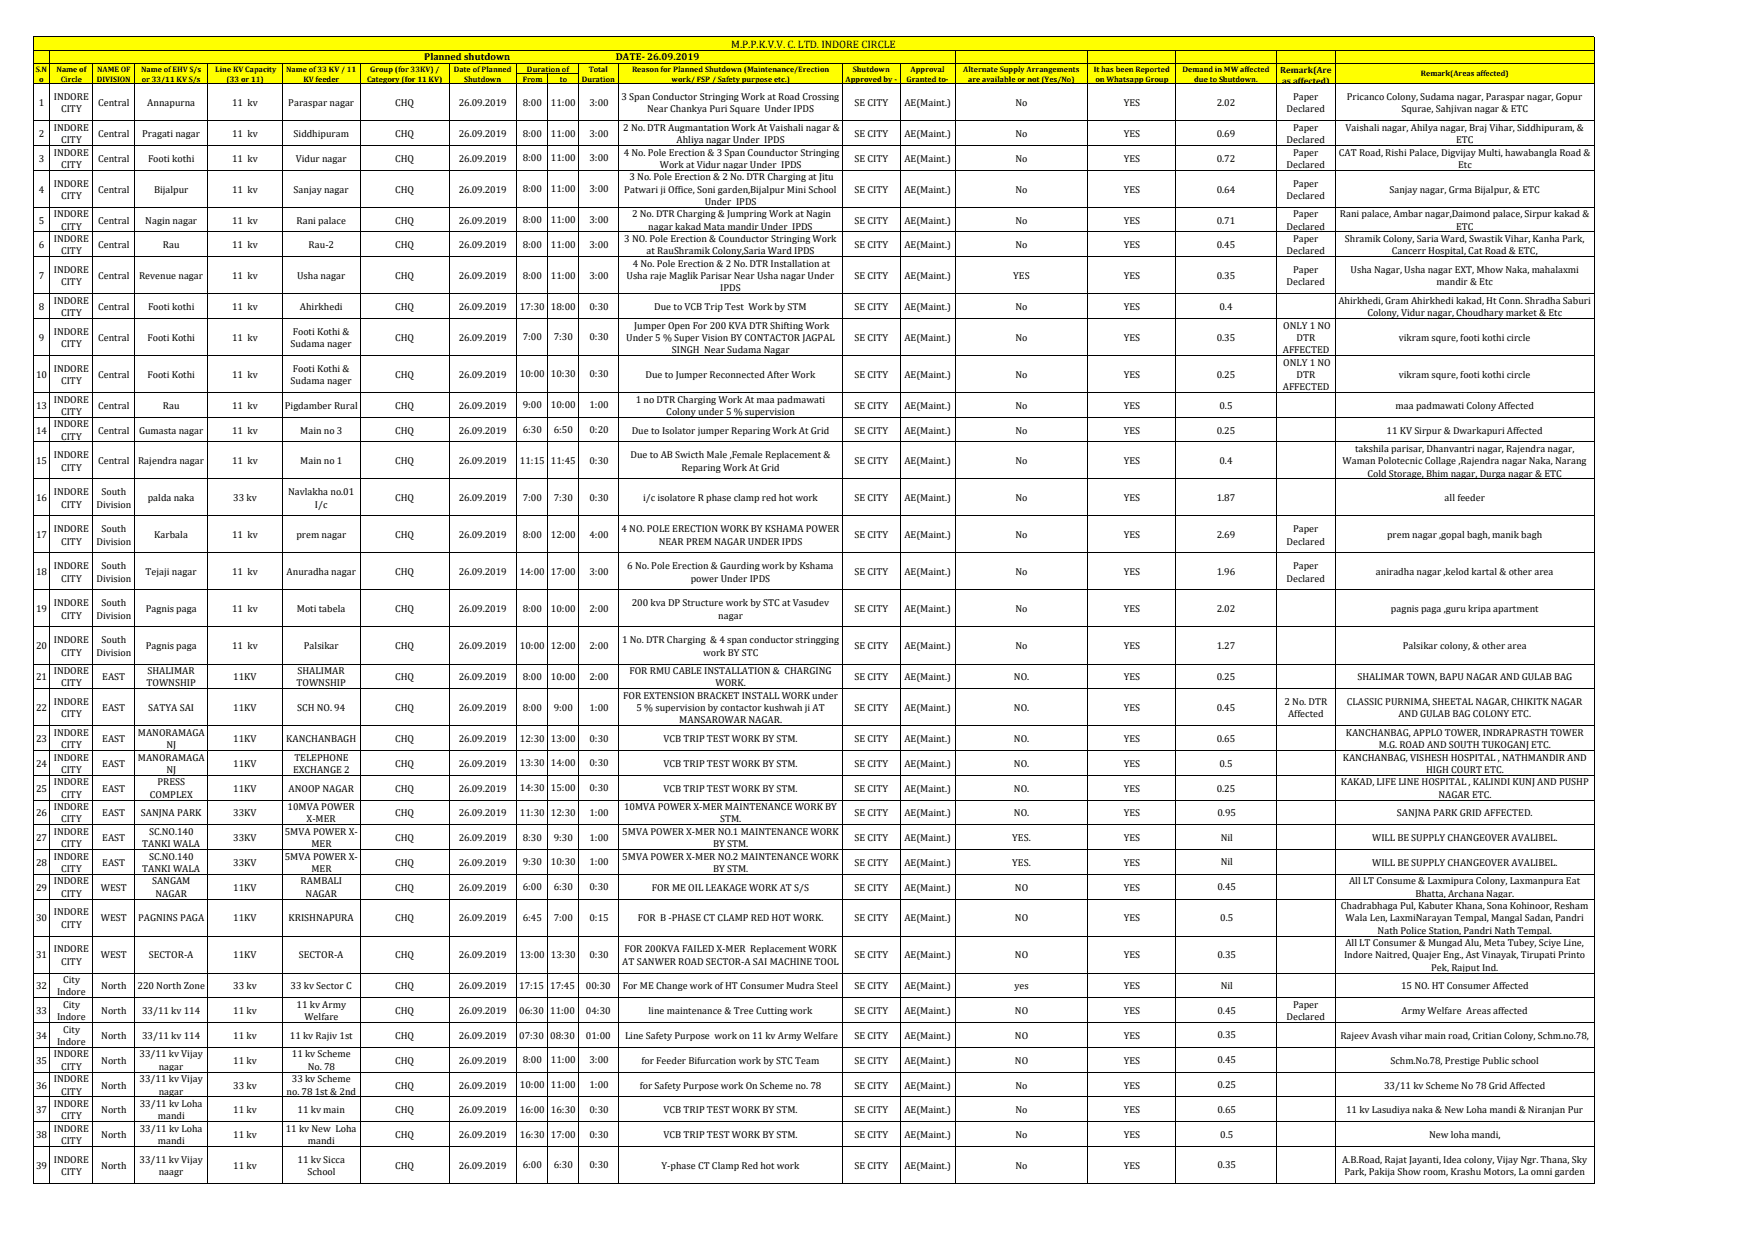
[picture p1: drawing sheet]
<svg xmlns="http://www.w3.org/2000/svg" width="297mm" height="210mm" viewBox="0 0 297 210" stroke-linecap="round" stroke-linejoin="round" font-family="sans-serif">
<defs><g id="words">
<text font-size="1.8" x="123.8" y="8">M.P.P.K.V.V. C. LTD. INDORE CIRCLE</text>
<g font-size="1.7">
<text x="71.8" y="10.2">Planned shutdown</text>
<text x="104.3" y="10.2">DATE- 26.09.2019</text>
<text x="6.6" y="17.9">1</text>
<text x="9.1" y="16.9">INDORE</text>
<text x="16.6" y="17.9">Central</text>
<text x="24.9" y="17.9">Annapurna</text>
<text x="39.3" y="17.9">11 kv</text>
<text x="48.8" y="17.9">Paraspar nagar</text>
<text x="66.9" y="17.9">CHQ</text>
<text x="77.6" y="17.9">26.09.2019</text>
<text x="88.5" y="17.9">8:00</text>
<text x="93.3" y="17.9">11:00</text>
<text x="99.8" y="17.9">3:00</text>
<text x="105.2" y="16.9">3 Span Conductor Stringing Work at Road Crossing</text>
<text x="144.7" y="17.9">SE CITY</text>
<text x="153.1" y="17.9">AE(Maint.)</text>
<text x="171.9" y="17.9">No</text>
<text x="190.2" y="17.9">YES</text>
<text x="206" y="17.9">2.02</text>
<text x="218.9" y="16.9">Paper</text>
<text x="228" y="16.9">Pricanco Colony, Sudama nagar, Paraspar nagar, Gopur</text>
<text x="6.6" y="23.2">2</text>
<text x="9.1" y="22.1">INDORE</text>
<text x="10.3" y="19">CITY</text>
<text x="16.6" y="23.2">Central</text>
<text x="24" y="23.2">Pragati nagar</text>
<text x="39.3" y="23.2">11 kv</text>
<text x="49.7" y="23.2">Siddhipuram</text>
<text x="66.9" y="23.2">CHQ</text>
<text x="77.6" y="23.2">26.09.2019</text>
<text x="88.5" y="23.1">8:00</text>
<text x="93.3" y="23.1">11:00</text>
<text x="99.8" y="23.1">3:00</text>
<text x="105.5" y="22.1">2 No. DTR Augmantation Work At Vaishali nagar &amp;</text>
<text x="109.5" y="19">Near Chankya Puri Square Under IPDS</text>
<text x="144.7" y="23.2">SE CITY</text>
<text x="153.1" y="23.2">AE(Maint.)</text>
<text x="171.9" y="23.2">No</text>
<text x="190.2" y="23.2">YES</text>
<text x="206" y="23.2">0.69</text>
<text x="217.8" y="19">Declared</text>
<text x="218.9" y="22.1">Paper</text>
<text x="227.8" y="22.1">Vaishali nagar, Ahilya nagar, Braj Vihar, Siddhipuram, &amp;</text>
<text x="237.2" y="19">Squrae, Sahjivan nagar &amp; ETC</text>
<text x="6.6" y="27.4">3</text>
<text x="9.1" y="26.3">INDORE</text>
<text x="10.3" y="24.2">CITY</text>
<text x="10.3" y="28.4">CITY</text>
<text x="16.6" y="27.4">Central</text>
<text x="25.1" y="27.4">Footi kothi</text>
<text x="39.3" y="27.4">11 kv</text>
<text x="50.1" y="27.4">Vidur nagar</text>
<text x="66.9" y="27.4">CHQ</text>
<text x="77.6" y="27.4">26.09.2019</text>
<text x="88.5" y="27.3">8:00</text>
<text x="93.3" y="27.3">11:00</text>
<text x="99.8" y="27.3">3:00</text>
<text x="105.6" y="26.3">4 No. Pole Erection &amp; 3 Span Counductor Stringing</text>
<text x="111.7" y="28.4">Work at Vidur nagar Under IPDS</text>
<text x="114.5" y="24.2">Ahliya nagar Under IPDS</text>
<text x="144.7" y="27.4">SE CITY</text>
<text x="153.1" y="27.4">AE(Maint.)</text>
<text x="171.9" y="27.4">No</text>
<text x="190.2" y="27.4">YES</text>
<text x="206" y="27.4">0.72</text>
<text x="217.8" y="24.2">Declared</text>
<text x="217.8" y="28.4">Declared</text>
<text x="218.9" y="26.3">Paper</text>
<text x="226.6" y="26.3">CAT Road, Rishi Palace, Digvijay Multi, hawabangla Road &amp;</text>
<text x="246.5" y="24.2">ETC</text>
<text x="246.8" y="28.4">Etc</text>
<text x="6.6" y="32.6">4</text>
<text x="9.1" y="31.6">INDORE</text>
<text x="10.3" y="33.7">CITY</text>
<text x="16.6" y="32.6">Central</text>
<text x="26.1" y="32.6">Bijalpur</text>
<text x="39.3" y="32.6">11 kv</text>
<text x="49.7" y="32.6">Sanjay nagar</text>
<text x="66.9" y="32.6">CHQ</text>
<text x="77.6" y="32.6">26.09.2019</text>
<text x="88.5" y="32.5">8:00</text>
<text x="93.3" y="32.5">11:00</text>
<text x="99.8" y="32.5">3:00</text>
<text x="105.7" y="32.6">Patwari ji Office, Soni garden,Bijalpur Mini School</text>
<text x="106.6" y="30.5">3 No. Pole Erection &amp; 2 No. DTR Charging at Jitu</text>
<text x="119.3" y="34.7">Under IPDS</text>
<text x="144.7" y="32.6">SE CITY</text>
<text x="153.1" y="32.6">AE(Maint.)</text>
<text x="171.9" y="32.6">No</text>
<text x="190.2" y="32.6">YES</text>
<text x="206" y="32.6">0.64</text>
<text x="217.8" y="33.7">Declared</text>
<text x="218.9" y="31.6">Paper</text>
<text x="235.2" y="32.6">Sanjay nagar, Grma Bijalpur, &amp; ETC</text>
<text x="6.6" y="37.8">5</text>
<text x="9.1" y="36.8">INDORE</text>
<text x="9.1" y="41">INDORE</text>
<text x="10.3" y="38.9">CITY</text>
<text x="16.6" y="37.8">Central</text>
<text x="24.6" y="37.8">Nagin nagar</text>
<text x="39.3" y="37.8">11 kv</text>
<text x="50.2" y="37.8">Rani palace</text>
<text x="66.9" y="37.8">CHQ</text>
<text x="77.6" y="37.8">26.09.2019</text>
<text x="88.5" y="37.8">8:00</text>
<text x="88.5" y="42">8:00</text>
<text x="93.3" y="37.8">11:00</text>
<text x="93.3" y="42">11:00</text>
<text x="99.8" y="37.8">3:00</text>
<text x="99.8" y="42">3:00</text>
<text x="105.7" y="41">3 NO. Pole Erection &amp; Counductor Stringing Work</text>
<text x="107" y="36.8">2 No. DTR Charging &amp; Jumpring Work at Nagin</text>
<text x="109.7" y="38.9">nagar kakad Mata mandir Under IPDS</text>
<text x="144.7" y="37.8">SE CITY</text>
<text x="153.1" y="37.8">AE(Maint.)</text>
<text x="171.9" y="37.8">No</text>
<text x="190.2" y="37.8">YES</text>
<text x="206" y="37.8">0.71</text>
<text x="217.8" y="38.9">Declared</text>
<text x="218.9" y="36.8">Paper</text>
<text x="218.9" y="41">Paper</text>
<text x="226.8" y="36.8">Rani palace, Ambar nagar,Daimond palace, Sirpur kakad &amp;</text>
<text x="227.7" y="41">Shramik Colony, Saria Ward, Swastik Vihar, Kanha Park,</text>
<text x="246.5" y="38.9">ETC</text>
<text x="6.6" y="42">6</text>
<text x="6.6" y="47.3">7</text>
<text x="9.1" y="46.2">INDORE</text>
<text x="10.3" y="43.1">CITY</text>
<text x="16.6" y="42">Central</text>
<text x="16.6" y="47.3">Central</text>
<text x="23.5" y="47.3">Revenue nagar</text>
<text x="27.6" y="42">Rau</text>
<text x="39.3" y="42">11 kv</text>
<text x="39.3" y="47.3">11 kv</text>
<text x="50.3" y="47.3">Usha nagar</text>
<text x="52.2" y="42">Rau-2</text>
<text x="66.9" y="42">CHQ</text>
<text x="66.9" y="47.3">CHQ</text>
<text x="77.6" y="42">26.09.2019</text>
<text x="77.6" y="47.3">26.09.2019</text>
<text x="88.5" y="47.2">8:00</text>
<text x="93.3" y="47.2">11:00</text>
<text x="99.8" y="47.2">3:00</text>
<text x="106.1" y="47.3">Usha raje Maglik Parisar Near Usha nagar Under</text>
<text x="107.1" y="45.2">4 No. Pole Erection &amp; 2 No. DTR Installation at</text>
<text x="109.4" y="43.1">at RauShramik Colony,Saria Ward IPDS</text>
<text x="144.7" y="42">SE CITY</text>
<text x="144.7" y="47.3">SE CITY</text>
<text x="153.1" y="42">AE(Maint.)</text>
<text x="153.1" y="47.3">AE(Maint.)</text>
<text x="171.5" y="47.3">YES</text>
<text x="171.9" y="42">No</text>
<text x="190.2" y="42">YES</text>
<text x="190.2" y="47.3">YES</text>
<text x="206" y="42">0.45</text>
<text x="206" y="47.3">0.35</text>
<text x="217.8" y="43.1">Declared</text>
<text x="218.9" y="46.2">Paper</text>
<text x="228.6" y="46.2">Usha Nagar, Usha nagar EXT, Mhow Naka, mahalaxmi</text>
<text x="235.6" y="43.1">Cancerr Hospital, Cat Road &amp; ETC,</text>
<text x="6.6" y="52.5">8</text>
<text x="9.1" y="51.4">INDORE</text>
<text x="10.3" y="48.3">CITY</text>
<text x="10.3" y="53.5">CITY</text>
<text x="16.6" y="52.5">Central</text>
<text x="25.1" y="52.5">Footi kothi</text>
<text x="39.3" y="52.5">11 kv</text>
<text x="50.8" y="52.5">Ahirkhedi</text>
<text x="66.9" y="52.5">CHQ</text>
<text x="77.6" y="52.5">26.09.2019</text>
<text x="88" y="52.4">17:30</text>
<text x="93.3" y="52.4">18:00</text>
<text x="99.8" y="52.4">0:30</text>
<text x="110.8" y="52.5">Due to VCB Trip Test Work by STM</text>
<text x="121.9" y="49.3">IPDS</text>
<text x="144.7" y="52.5">SE CITY</text>
<text x="153.1" y="52.5">AE(Maint.)</text>
<text x="171.9" y="52.5">No</text>
<text x="190.2" y="52.5">YES</text>
<text x="206.4" y="52.5">0.4</text>
<text x="217.8" y="48.3">Declared</text>
<text x="226.6" y="51.4">Ahirkhedi, Gram Ahirkhedi kakad, Ht Conn. Shradha Saburi</text>
<text x="231.5" y="53.5">Colony, Vidur nagar, Choudhary market &amp; Etc</text>
<text x="243.2" y="48.3">mandir &amp; Etc</text>
<text x="6.6" y="57.7">9</text>
<text x="9.1" y="56.7">INDORE</text>
<text x="10.3" y="58.8">CITY</text>
<text x="16.6" y="57.7">Central</text>
<text x="25" y="57.7">Footi Kothi</text>
<text x="39.3" y="57.7">11 kv</text>
<text x="49.2" y="58.8">Sudama nager</text>
<text x="49.6" y="56.7">Footi Kothi &amp;</text>
<text x="66.9" y="57.7">CHQ</text>
<text x="77.6" y="57.7">26.09.2019</text>
<text x="88.5" y="57.6">7:00</text>
<text x="93.7" y="57.6">7:30</text>
<text x="99.8" y="57.6">0:30</text>
<text x="106" y="57.7">Under 5 % Super Vision BY CONTACTOR JAGPAL</text>
<text x="107.4" y="55.6">Jumper Open For 200 KVA DTR Shifting Work</text>
<text x="113.7" y="59.8">SINGH Near Sudama Nagar</text>
<text x="144.7" y="57.7">SE CITY</text>
<text x="153.1" y="57.7">AE(Maint.)</text>
<text x="171.9" y="57.7">No</text>
<text x="190.2" y="57.7">YES</text>
<text x="206" y="57.7">0.35</text>
<text x="217.2" y="59.8">AFFECTED</text>
<text x="217.2" y="55.6">ONLY 1 NO</text>
<text x="219.5" y="57.7">DTR</text>
<text x="236.8" y="57.7">vikram squre, footi kothi circle</text>
<text x="6.1" y="64">10</text>
<text x="9.1" y="63">INDORE</text>
<text x="10.3" y="65">CITY</text>
<text x="16.6" y="64">Central</text>
<text x="25" y="64">Footi Kothi</text>
<text x="39.3" y="64">11 kv</text>
<text x="49.2" y="65">Sudama nager</text>
<text x="49.6" y="63">Footi Kothi &amp;</text>
<text x="66.9" y="64">CHQ</text>
<text x="77.6" y="64">26.09.2019</text>
<text x="88" y="63.9">10:00</text>
<text x="93.3" y="63.9">10:30</text>
<text x="99.8" y="63.9">0:30</text>
<text x="109.3" y="64">Due to Jumper Reconnected After Work</text>
<text x="144.7" y="64">SE CITY</text>
<text x="153.1" y="64">AE(Maint.)</text>
<text x="171.9" y="64">No</text>
<text x="190.2" y="64">YES</text>
<text x="206" y="64">0.25</text>
<text x="217.2" y="61.9">ONLY 1 NO</text>
<text x="219.5" y="64">DTR</text>
<text x="236.8" y="64">vikram squre, footi kothi circle</text>
<text x="6.1" y="69.2">13</text>
<text x="9.1" y="68.2">INDORE</text>
<text x="10.3" y="70.2">CITY</text>
<text x="16.6" y="69.2">Central</text>
<text x="27.6" y="69.2">Rau</text>
<text x="39.3" y="69.2">11 kv</text>
<text x="48.2" y="69.2">Pigdamber Rural</text>
<text x="66.9" y="69.2">CHQ</text>
<text x="77.6" y="69.2">26.09.2019</text>
<text x="88.5" y="69.1">9:00</text>
<text x="93.3" y="69.1">10:00</text>
<text x="99.8" y="69.1">1:00</text>
<text x="107.6" y="68.2">1 no DTR Charging Work At maa padmawati</text>
<text x="112.8" y="70.2">Colony under 5 % supervision</text>
<text x="144.7" y="69.2">SE CITY</text>
<text x="153.1" y="69.2">AE(Maint.)</text>
<text x="171.9" y="69.2">No</text>
<text x="190.2" y="69.2">YES</text>
<text x="206.4" y="69.2">0.5</text>
<text x="217.2" y="66">AFFECTED</text>
<text x="236.3" y="69.2">maa padmawati Colony Affected</text>
<text x="6.1" y="73.4">14</text>
<text x="9.1" y="72.4">INDORE</text>
<text x="9.1" y="77.6">INDORE</text>
<text x="10.3" y="74.4">CITY</text>
<text x="16.6" y="73.4">Central</text>
<text x="23.5" y="73.4">Gumasta nagar</text>
<text x="39.3" y="73.4">11 kv</text>
<text x="50.8" y="73.4">Main no 3</text>
<text x="66.9" y="73.4">CHQ</text>
<text x="77.6" y="73.4">26.09.2019</text>
<text x="88.5" y="73.3">6:30</text>
<text x="93.7" y="73.3">6:50</text>
<text x="99.8" y="73.3">0:20</text>
<text x="106.7" y="77.6">Due to AB Swicth Male ,Female Replacement &amp;</text>
<text x="107" y="73.4">Due to Isolator jumper Reparing Work At Grid</text>
<text x="144.7" y="73.4">SE CITY</text>
<text x="153.1" y="73.4">AE(Maint.)</text>
<text x="171.9" y="73.4">No</text>
<text x="190.2" y="73.4">YES</text>
<text x="206" y="73.4">0.25</text>
<text x="229.4" y="76.6">takshila parisar, Dhanvantri nagar, Rajendra nagar,</text>
<text x="234.7" y="73.4">11 KV Sirpur &amp; Dwarkapuri Affected</text>
<text x="6.1" y="78.6">15</text>
<text x="9.1" y="83.9">INDORE</text>
<text x="10.3" y="79.7">CITY</text>
<text x="16.6" y="78.6">Central</text>
<text x="17.2" y="83.9">South</text>
<text x="23.4" y="78.6">Rajendra nagar</text>
<text x="39.3" y="78.6">11 kv</text>
<text x="48.8" y="83.9">Navlakha no.01</text>
<text x="50.8" y="78.6">Main no 1</text>
<text x="66.9" y="78.6">CHQ</text>
<text x="77.6" y="78.6">26.09.2019</text>
<text x="88" y="78.5">11:15</text>
<text x="93.3" y="78.5">11:45</text>
<text x="99.8" y="78.5">0:30</text>
<text x="115.4" y="79.7">Reparing Work At Grid</text>
<text x="144.7" y="78.6">SE CITY</text>
<text x="153.1" y="78.6">AE(Maint.)</text>
<text x="171.9" y="78.6">No</text>
<text x="190.2" y="78.6">YES</text>
<text x="206.4" y="78.6">0.4</text>
<text x="227.3" y="78.6">Waman Polotecnic Collage ,Rajendra nagar Naka, Narang</text>
<text x="231.5" y="80.7">Cold Storage, Bhim nagar, Durga nagar &amp; ETC</text>
<text x="6.1" y="84.9">16</text>
<text x="10.3" y="86">CITY</text>
<text x="16.3" y="86">Division</text>
<text x="25" y="84.9">palda naka</text>
<text x="39.5" y="84.9">33 kv</text>
<text x="53.3" y="86">I/c</text>
<text x="66.9" y="84.9">CHQ</text>
<text x="77.6" y="84.9">26.09.2019</text>
<text x="88.5" y="84.8">7:00</text>
<text x="93.7" y="84.8">7:30</text>
<text x="99.8" y="84.8">0:30</text>
<text x="108.9" y="84.9">i/c isolatore R phase clamp red hot work</text>
<text x="144.7" y="84.9">SE CITY</text>
<text x="153.1" y="84.9">AE(Maint.)</text>
<text x="171.9" y="84.9">No</text>
<text x="190.2" y="84.9">YES</text>
<text x="206" y="84.9">1.87</text>
<text x="244.6" y="84.9">all feeder</text>
<text x="6.1" y="91.2">17</text>
<text x="9.1" y="90.1">INDORE</text>
<text x="10.3" y="92.2">CITY</text>
<text x="16.3" y="92.2">Division</text>
<text x="17.2" y="90.1">South</text>
<text x="26.1" y="91.2">Karbala</text>
<text x="39.3" y="91.2">11 kv</text>
<text x="50.2" y="91.2">prem nagar</text>
<text x="66.9" y="91.2">CHQ</text>
<text x="77.6" y="91.2">26.09.2019</text>
<text x="88.5" y="91.1">8:00</text>
<text x="93.3" y="91.1">12:00</text>
<text x="99.8" y="91.1">4:00</text>
<text x="105.2" y="90.1">4 NO. POLE ERECTION WORK BY KSHAMA POWER</text>
<text x="111.5" y="92.2">NEAR PREM NAGAR UNDER IPDS</text>
<text x="144.7" y="91.2">SE CITY</text>
<text x="153.1" y="91.2">AE(Maint.)</text>
<text x="171.9" y="91.2">No</text>
<text x="190.2" y="91.2">YES</text>
<text x="206" y="91.2">2.69</text>
<text x="217.8" y="92.2">Declared</text>
<text x="218.9" y="90.1">Paper</text>
<text x="234.8" y="91.2">prem nagar ,gopal bagh, manik bagh</text>
<text x="6.1" y="97.4">18</text>
<text x="9.1" y="96.4">INDORE</text>
<text x="10.3" y="98.5">CITY</text>
<text x="16.3" y="98.5">Division</text>
<text x="17.2" y="96.4">South</text>
<text x="24.6" y="97.4">Tejaji nagar</text>
<text x="39.3" y="97.4">11 kv</text>
<text x="48.5" y="97.4">Anuradha nagar</text>
<text x="66.9" y="97.4">CHQ</text>
<text x="77.6" y="97.4">26.09.2019</text>
<text x="88" y="97.3">14:00</text>
<text x="93.3" y="97.3">17:00</text>
<text x="99.8" y="97.3">3:00</text>
<text x="106.2" y="96.4">6 No. Pole Erection &amp; Gaurding work by Kshama</text>
<text x="116.9" y="98.5">power Under IPDS</text>
<text x="144.7" y="97.4">SE CITY</text>
<text x="153.1" y="97.4">AE(Maint.)</text>
<text x="171.9" y="97.4">No</text>
<text x="190.2" y="97.4">YES</text>
<text x="206" y="97.4">1.96</text>
<text x="217.8" y="98.5">Declared</text>
<text x="218.9" y="96.4">Paper</text>
<text x="232.9" y="97.4">aniradha nagar ,kelod kartal &amp; other area</text>
<text x="6.1" y="103.7">19</text>
<text x="9.1" y="102.7">INDORE</text>
<text x="10.3" y="104.8">CITY</text>
<text x="16.3" y="104.8">Division</text>
<text x="17.2" y="102.7">South</text>
<text x="24.7" y="103.7">Pagnis paga</text>
<text x="39.3" y="103.7">11 kv</text>
<text x="50.2" y="103.7">Moti tabela</text>
<text x="66.9" y="103.7">CHQ</text>
<text x="77.6" y="103.7">26.09.2019</text>
<text x="88.5" y="103.6">8:00</text>
<text x="93.3" y="103.6">10:00</text>
<text x="99.8" y="103.6">2:00</text>
<text x="107" y="102.7">200 kva DP Structure work by STC at Vasudev</text>
<text x="121.6" y="104.8">nagar</text>
<text x="144.7" y="103.7">SE CITY</text>
<text x="153.1" y="103.7">AE(Maint.)</text>
<text x="171.9" y="103.7">No</text>
<text x="190.2" y="103.7">YES</text>
<text x="206" y="103.7">2.02</text>
<text x="235.5" y="103.7">pagnis paga ,guru kripa apartment</text>
<text x="6.1" y="110">20</text>
<text x="9.1" y="108.9">INDORE</text>
<text x="10.3" y="111">CITY</text>
<text x="16.3" y="111">Division</text>
<text x="17.2" y="108.9">South</text>
<text x="24.7" y="110">Pagnis paga</text>
<text x="39.3" y="110">11 kv</text>
<text x="51.4" y="110">Palsikar</text>
<text x="66.9" y="110">CHQ</text>
<text x="77.6" y="110">26.09.2019</text>
<text x="88" y="109.9">10:00</text>
<text x="93.3" y="109.9">12:00</text>
<text x="99.8" y="109.9">2:00</text>
<text x="105.3" y="108.9">1 No. DTR Charging &amp; 4 span conductor stringging</text>
<text x="119" y="111">work BY STC</text>
<text x="144.7" y="110">SE CITY</text>
<text x="153.1" y="110">AE(Maint.)</text>
<text x="171.9" y="110">No</text>
<text x="190.2" y="110">YES</text>
<text x="206" y="110">1.27</text>
<text x="237.5" y="110">Palsikar colony, &amp; other area</text>
<text x="6.1" y="115.2">21</text>
<text x="9.1" y="114.2">INDORE</text>
<text x="9.1" y="119.4">INDORE</text>
<text x="10.3" y="116.2">CITY</text>
<text x="17.3" y="115.2">EAST</text>
<text x="24.8" y="116.2">TOWNSHIP</text>
<text x="25" y="114.2">SHALIMAR</text>
<text x="39.5" y="115.2">11KV</text>
<text x="50.2" y="116.2">TOWNSHIP</text>
<text x="50.4" y="114.2">SHALIMAR</text>
<text x="66.9" y="115.2">CHQ</text>
<text x="77.6" y="115.2">26.09.2019</text>
<text x="88.5" y="115.1">8:00</text>
<text x="93.3" y="115.1">10:00</text>
<text x="99.8" y="115.1">2:00</text>
<text x="105.5" y="118.3">FOR EXTENSION BRACKET INSTALL WORK under</text>
<text x="106.6" y="114.2">FOR RMU CABLE INSTALLATION &amp; CHARGING</text>
<text x="121.1" y="116.2">WORK.</text>
<text x="144.7" y="115.2">SE CITY</text>
<text x="153.1" y="115.2">AE(Maint.)</text>
<text x="171.6" y="115.2">NO.</text>
<text x="190.2" y="115.2">YES</text>
<text x="206" y="115.2">0.25</text>
<text x="217.5" y="119.4">2 No. DTR</text>
<text x="228" y="119.4">CLASSIC PURNIMA, SHEETAL NAGAR, CHIKITK NAGAR</text>
<text x="229.8" y="115.2">SHALIMAR TOWN, BAPU NAGAR AND GULAB BAG</text>
<text x="6.1" y="120.4">22</text>
<text x="6.1" y="125.7">23</text>
<text x="9.1" y="124.6">INDORE</text>
<text x="10.3" y="121.5">CITY</text>
<text x="17.3" y="120.4">EAST</text>
<text x="17.3" y="125.7">EAST</text>
<text x="23.3" y="124.6">MANORAMAGA</text>
<text x="25.1" y="120.4">SATYA SAI</text>
<text x="39.5" y="120.4">11KV</text>
<text x="39.5" y="125.7">11KV</text>
<text x="48.5" y="125.7">KANCHANBAGH</text>
<text x="50.3" y="120.4">SCH NO. 94</text>
<text x="66.9" y="120.4">CHQ</text>
<text x="66.9" y="125.7">CHQ</text>
<text x="77.6" y="120.4">26.09.2019</text>
<text x="77.6" y="125.7">26.09.2019</text>
<text x="88" y="125.6">12:30</text>
<text x="88.5" y="120.3">8:00</text>
<text x="93.3" y="125.6">13:00</text>
<text x="93.7" y="120.3">9:00</text>
<text x="99.8" y="120.3">1:00</text>
<text x="99.8" y="125.6">0:30</text>
<text x="107.8" y="120.4">5 % supervision by contactor kushwah ji AT</text>
<text x="112.3" y="125.7">VCB TRIP TEST WORK BY STM.</text>
<text x="115" y="122.5">MANSAROWAR NAGAR.</text>
<text x="144.7" y="120.4">SE CITY</text>
<text x="144.7" y="125.7">SE CITY</text>
<text x="153.1" y="120.4">AE(Maint.)</text>
<text x="153.1" y="125.7">AE(Maint.)</text>
<text x="171.6" y="120.4">NO.</text>
<text x="171.6" y="125.7">NO.</text>
<text x="190.2" y="120.4">YES</text>
<text x="190.2" y="125.7">YES</text>
<text x="206" y="120.4">0.45</text>
<text x="206" y="125.7">0.65</text>
<text x="218.1" y="121.5">Affected</text>
<text x="227.8" y="124.6">KANCHANBAG, APPLO TOWER, INDRAPRASTH TOWER</text>
<text x="236.7" y="121.5">AND GULAB BAG COLONY ETC.</text>
<text x="6.1" y="129.9">24</text>
<text x="9.1" y="128.8">INDORE</text>
<text x="10.3" y="126.7">CITY</text>
<text x="10.3" y="130.9">CITY</text>
<text x="17.3" y="129.9">EAST</text>
<text x="23.3" y="128.8">MANORAMAGA</text>
<text x="28.2" y="126.7">NJ</text>
<text x="28.2" y="130.9">NJ</text>
<text x="39.5" y="129.9">11KV</text>
<text x="49.6" y="130.9">EXCHANGE 2</text>
<text x="49.8" y="128.8">TELEPHONE</text>
<text x="66.9" y="129.9">CHQ</text>
<text x="77.6" y="129.9">26.09.2019</text>
<text x="88" y="129.8">13:30</text>
<text x="93.3" y="129.8">14:00</text>
<text x="99.8" y="129.8">0:30</text>
<text x="112.3" y="129.9">VCB TRIP TEST WORK BY STM.</text>
<text x="144.7" y="129.9">SE CITY</text>
<text x="153.1" y="129.9">AE(Maint.)</text>
<text x="171.6" y="129.9">NO.</text>
<text x="190.2" y="129.9">YES</text>
<text x="206.4" y="129.9">0.5</text>
<text x="227.3" y="128.8">KANCHANBAG, VISHESH HOSPITAL , NATHMANDIR AND</text>
<text x="233.4" y="126.7">M.G. ROAD AND SOUTH TUKOGANJ ETC.</text>
<text x="241.4" y="130.9">HIGH COURT ETC.</text>
<text x="6.1" y="134.1">25</text>
<text x="9.1" y="133">INDORE</text>
<text x="9.1" y="137.2">INDORE</text>
<text x="10.3" y="135.1">CITY</text>
<text x="17.3" y="134.1">EAST</text>
<text x="25.4" y="135.1">COMPLEX</text>
<text x="26.7" y="133">PRESS</text>
<text x="39.5" y="134.1">11KV</text>
<text x="48.7" y="137.2">10MVA POWER</text>
<text x="48.9" y="134.1">ANOOP NAGAR</text>
<text x="66.9" y="134.1">CHQ</text>
<text x="77.6" y="134.1">26.09.2019</text>
<text x="88" y="134">14:30</text>
<text x="93.3" y="134">15:00</text>
<text x="99.8" y="134">0:30</text>
<text x="105.6" y="137.2">10MVA POWER X-MER MAINTENANCE WORK BY</text>
<text x="112.3" y="134.1">VCB TRIP TEST WORK BY STM.</text>
<text x="144.7" y="134.1">SE CITY</text>
<text x="153.1" y="134.1">AE(Maint.)</text>
<text x="171.6" y="134.1">NO.</text>
<text x="190.2" y="134.1">YES</text>
<text x="206" y="134.1">0.25</text>
<text x="227" y="133">KAKAD, LIFE LINE HOSPITAL , KALINDI KUNJ AND PUSHP</text>
<text x="243.5" y="135.1">NAGAR ETC.</text>
<text x="6.1" y="138.2">26</text>
<text x="6.1" y="142.4">27</text>
<text x="9.1" y="141.4">INDORE</text>
<text x="10.3" y="139.3">CITY</text>
<text x="10.3" y="143.5">CITY</text>
<text x="17.3" y="138.2">EAST</text>
<text x="17.3" y="142.4">EAST</text>
<text x="23.8" y="138.2">SANJNA PARK</text>
<text x="24.1" y="143.5">TANKI WALA</text>
<text x="25.2" y="141.4">SC.NO.140</text>
<text x="39.5" y="138.2">33KV</text>
<text x="39.5" y="142.4">33KV</text>
<text x="48.2" y="141.4">5MVA POWER X-</text>
<text x="51.9" y="139.3">X-MER</text>
<text x="52.7" y="143.5">MER</text>
<text x="66.9" y="138.2">CHQ</text>
<text x="66.9" y="142.4">CHQ</text>
<text x="77.6" y="138.2">26.09.2019</text>
<text x="77.6" y="142.4">26.09.2019</text>
<text x="88" y="138.2">11:30</text>
<text x="88.5" y="142.3">8:30</text>
<text x="93.3" y="138.2">12:30</text>
<text x="93.7" y="142.3">9:30</text>
<text x="99.8" y="138.2">1:00</text>
<text x="99.8" y="142.3">1:00</text>
<text x="105.3" y="141.4">5MVA POWER X-MER NO.1 MAINTENANCE WORK</text>
<text x="120.7" y="143.5">BY STM.</text>
<text x="121.9" y="139.3">STM.</text>
<text x="144.7" y="138.2">SE CITY</text>
<text x="144.7" y="142.4">SE CITY</text>
<text x="153.1" y="138.2">AE(Maint.)</text>
<text x="153.1" y="142.4">AE(Maint.)</text>
<text x="171.3" y="142.4">YES.</text>
<text x="171.6" y="138.2">NO.</text>
<text x="190.2" y="138.2">YES</text>
<text x="190.2" y="142.4">YES</text>
<text x="206.1" y="138.2">0.95</text>
<text x="206.7" y="142.3">Nil</text>
<text x="232.3" y="142.4">WILL BE SUPPLY CHANGEOVER AVALIBEL.</text>
<text x="236.5" y="138.2">SANJNA PARK GRID AFFECTED.</text>
<text x="6.1" y="146.6">28</text>
<text x="9.1" y="145.6">INDORE</text>
<text x="9.1" y="149.8">INDORE</text>
<text x="10.3" y="147.7">CITY</text>
<text x="17.3" y="146.6">EAST</text>
<text x="24.1" y="147.7">TANKI WALA</text>
<text x="25.2" y="145.6">SC.NO.140</text>
<text x="25.7" y="149.8">SANGAM</text>
<text x="39.5" y="146.6">33KV</text>
<text x="48.2" y="145.6">5MVA POWER X-</text>
<text x="50.9" y="149.8">RAMBALI</text>
<text x="52.7" y="147.7">MER</text>
<text x="66.9" y="146.6">CHQ</text>
<text x="77.6" y="146.6">26.09.2019</text>
<text x="88.5" y="146.5">9:30</text>
<text x="93.3" y="146.5">10:30</text>
<text x="99.8" y="146.5">1:00</text>
<text x="105.3" y="145.6">5MVA POWER X-MER NO.2 MAINTENANCE WORK</text>
<text x="120.7" y="147.7">BY STM.</text>
<text x="144.7" y="146.6">SE CITY</text>
<text x="153.1" y="146.6">AE(Maint.)</text>
<text x="171.3" y="146.6">YES.</text>
<text x="190.2" y="146.6">YES</text>
<text x="206.7" y="146.5">Nil</text>
<text x="228.4" y="149.8">All LT Consume &amp; Laxmipura Colony, Laxmanpura Eat</text>
<text x="232.3" y="146.6">WILL BE SUPPLY CHANGEOVER AVALIBEL.</text>
<text x="6.1" y="150.8">29</text>
<text x="9.1" y="155">INDORE</text>
<text x="10.3" y="151.8">CITY</text>
<text x="17.1" y="150.8">WEST</text>
<text x="26.3" y="151.8">NAGAR</text>
<text x="39.5" y="150.8">11KV</text>
<text x="51.7" y="151.8">NAGAR</text>
<text x="66.9" y="150.8">CHQ</text>
<text x="77.6" y="150.8">26.09.2019</text>
<text x="88.5" y="150.7">6:00</text>
<text x="88.5" y="155.9">6:45</text>
<text x="93.7" y="150.7">6:30</text>
<text x="93.7" y="155.9">7:00</text>
<text x="99.8" y="150.7">0:30</text>
<text x="99.8" y="155.9">0:15</text>
<text x="110.3" y="150.8">FOR ME OIL LEAKAGE WORK AT S/S</text>
<text x="144.7" y="150.8">SE CITY</text>
<text x="153.1" y="150.8">AE(Maint.)</text>
<text x="171.8" y="150.8">NO</text>
<text x="190.2" y="150.8">YES</text>
<text x="206.1" y="150.7">0.45</text>
<text x="206.6" y="155.9">0.5</text>
<text x="227" y="154">Chadrabhaga Pul, Kabuter Khana, Sona Kohinoor, Resham</text>
<text x="239.6" y="151.8">Bhatta, Archana Nagar.</text>
<text x="6.1" y="156">30</text>
<text x="9.1" y="161.3">INDORE</text>
<text x="10.3" y="157.1">CITY</text>
<text x="17.1" y="156">WEST</text>
<text x="23.4" y="156">PAGNINS PAGA</text>
<text x="39.5" y="156">11KV</text>
<text x="48.9" y="156">KRISHNAPURA</text>
<text x="66.9" y="156">CHQ</text>
<text x="77.6" y="156">26.09.2019</text>
<text x="105.7" y="161.3">FOR 200KVA FAILED X-MER Replacement WORK</text>
<text x="108" y="156">FOR B -PHASE CT CLAMP RED HOT WORK.</text>
<text x="144.7" y="156">SE CITY</text>
<text x="153.1" y="156">AE(Maint.)</text>
<text x="171.8" y="156">NO</text>
<text x="190.2" y="156">YES</text>
<text x="227.7" y="160.2">All LT Consumer &amp; Mungad Alu, Meta Tubey, Sciye Line,</text>
<text x="227.8" y="156">Wala Len, LaxmiNarayan Tempal, Mangal Sadan, Pandri</text>
<text x="233.2" y="158.1">Nath Police Station, Pandri Nath Tempal.</text>
<text x="6.1" y="162.3">31</text>
<text x="6.1" y="167.5">32</text>
<text x="10.3" y="163.4">CITY</text>
<text x="10.7" y="166.5">City</text>
<text x="17.1" y="162.3">WEST</text>
<text x="17.1" y="167.5">North</text>
<text x="23.3" y="167.5">220 North Zone</text>
<text x="25.2" y="162.3">SECTOR-A</text>
<text x="39.5" y="162.3">11KV</text>
<text x="39.5" y="167.5">33 kv</text>
<text x="49.2" y="167.5">33 kv Sector C</text>
<text x="50.6" y="162.3">SECTOR-A</text>
<text x="66.9" y="162.3">CHQ</text>
<text x="66.9" y="167.5">CHQ</text>
<text x="77.6" y="162.3">26.09.2019</text>
<text x="77.6" y="167.5">26.09.2019</text>
<text x="87.9" y="167.5">17:15</text>
<text x="88" y="162.2">13:00</text>
<text x="93.1" y="167.5">17:45</text>
<text x="93.3" y="162.2">13:30</text>
<text x="99.2" y="167.5">00:30</text>
<text x="99.8" y="162.2">0:30</text>
<text x="105.3" y="163.4">AT SANWER ROAD SECTOR-A SAI MACHINE TOOL</text>
<text x="105.4" y="167.5">For ME Change work of HT Consumer Mudra Steel</text>
<text x="144.7" y="162.3">SE CITY</text>
<text x="144.7" y="167.5">SE CITY</text>
<text x="153.1" y="162.3">AE(Maint.)</text>
<text x="153.1" y="167.5">AE(Maint.)</text>
<text x="171.7" y="167.5">yes</text>
<text x="171.8" y="162.3">NO</text>
<text x="190.2" y="162.3">YES</text>
<text x="190.2" y="167.5">YES</text>
<text x="206.1" y="162.2">0.35</text>
<text x="206.7" y="167.5">Nil</text>
<text x="227.5" y="162.3">Indore Naitred, Quajer Eng., Ast Vinayak, Tirupati Printo</text>
<text x="237.2" y="167.5">15 NO. HT Consumer Affected</text>
<text x="242.3" y="164.4">Pek, Rajput Ind.</text>
<text x="6.1" y="171.7">33</text>
<text x="9.7" y="168.6">Indore</text>
<text x="9.7" y="172.8">Indore</text>
<text x="10.7" y="170.7">City</text>
<text x="17.1" y="171.7">North</text>
<text x="24" y="171.7">33/11 kv 114</text>
<text x="39.5" y="171.7">11 kv</text>
<text x="50.2" y="170.7">11 kv Army</text>
<text x="51.5" y="172.8">Welfare</text>
<text x="66.9" y="171.7">CHQ</text>
<text x="77.6" y="171.7">26.09.2019</text>
<text x="87.9" y="171.7">06:30</text>
<text x="93.1" y="171.7">11:00</text>
<text x="99.2" y="171.7">04:30</text>
<text x="109.8" y="171.7">line maintenance &amp; Tree Cutting work</text>
<text x="144.7" y="171.7">SE CITY</text>
<text x="153.1" y="171.7">AE(Maint.)</text>
<text x="171.8" y="171.7">NO</text>
<text x="190.2" y="171.7">YES</text>
<text x="206.1" y="171.7">0.45</text>
<text x="217.8" y="172.8">Declared</text>
<text x="218.9" y="170.7">Paper</text>
<text x="237.3" y="171.7">Army Welfare Areas affected</text>
<text x="6.1" y="175.9">34</text>
<text x="9.1" y="179.1">INDORE</text>
<text x="9.7" y="176.9">Indore</text>
<text x="10.7" y="174.9">City</text>
<text x="17.1" y="175.9">North</text>
<text x="23.6" y="179.1">33/11 kv Vijay</text>
<text x="24" y="175.9">33/11 kv 114</text>
<text x="39.5" y="175.9">11 kv</text>
<text x="49.1" y="175.9">11 kv Rajiv 1st</text>
<text x="49.4" y="179.1">11 kv Scheme</text>
<text x="66.9" y="175.9">CHQ</text>
<text x="77.6" y="175.9">26.09.2019</text>
<text x="87.9" y="175.9">07:30</text>
<text x="93.1" y="175.9">08:30</text>
<text x="99.2" y="175.9">01:00</text>
<text x="105.8" y="175.9">Line Safety Purpose work on 11 kv Army Welfare</text>
<text x="144.7" y="175.9">SE CITY</text>
<text x="153.1" y="175.9">AE(Maint.)</text>
<text x="171.8" y="175.9">NO</text>
<text x="190.2" y="175.9">YES</text>
<text x="206.1" y="175.8">0.35</text>
<text x="226.9" y="175.9">Rajeev Avash vihar main road, Critian Colony, Schm.no.78,</text>
<text x="6.1" y="180.1">35</text>
<text x="6.1" y="184.3">36</text>
<text x="9.1" y="183.3">INDORE</text>
<text x="10.3" y="181.1">CITY</text>
<text x="10.3" y="185.3">CITY</text>
<text x="17.1" y="180.1">North</text>
<text x="17.1" y="184.3">North</text>
<text x="23.6" y="183.3">33/11 kv Vijay</text>
<text x="26.9" y="181.1">nagar</text>
<text x="26.9" y="185.3">nagar</text>
<text x="39.5" y="180.1">11 kv</text>
<text x="39.5" y="184.3">33 kv</text>
<text x="48.5" y="185.3">no. 78 1st &amp; 2nd</text>
<text x="49.4" y="183.3">33 kv Scheme</text>
<text x="52.1" y="181.1">No. 78</text>
<text x="66.9" y="180.1">CHQ</text>
<text x="66.9" y="184.3">CHQ</text>
<text x="77.6" y="180.1">26.09.2019</text>
<text x="77.6" y="184.3">26.09.2019</text>
<text x="88" y="184.2">10:00</text>
<text x="88.5" y="180">8:00</text>
<text x="93.3" y="180">11:00</text>
<text x="93.3" y="184.2">11:00</text>
<text x="99.8" y="180">3:00</text>
<text x="99.8" y="184.2">1:00</text>
<text x="108.3" y="184.3">for Safety Purpose work On Scheme no. 78</text>
<text x="108.6" y="180.1">for Feeder Bifurcation work by STC Team</text>
<text x="144.7" y="180.1">SE CITY</text>
<text x="144.7" y="184.3">SE CITY</text>
<text x="153.1" y="180.1">AE(Maint.)</text>
<text x="153.1" y="184.3">AE(Maint.)</text>
<text x="171.8" y="180.1">NO</text>
<text x="171.9" y="184.3">No</text>
<text x="190.2" y="180.1">YES</text>
<text x="190.2" y="184.3">YES</text>
<text x="206.1" y="180">0.45</text>
<text x="206.1" y="184.2">0.25</text>
<text x="234.3" y="184.3">33/11 kv Scheme No 78 Grid Affected</text>
<text x="235.4" y="180.1">Schm.No.78, Prestige Public school</text>
<text x="6.1" y="188.5">37</text>
<text x="9.1" y="187.5">INDORE</text>
<text x="9.1" y="191.6">INDORE</text>
<text x="10.3" y="189.5">CITY</text>
<text x="17.1" y="188.5">North</text>
<text x="23.7" y="187.5">33/11 kv Loha</text>
<text x="23.7" y="191.6">33/11 kv Loha</text>
<text x="26.7" y="189.5">mandi</text>
<text x="39.5" y="188.5">11 kv</text>
<text x="48.4" y="191.6">11 kv New Loha</text>
<text x="50.4" y="188.5">11 kv main</text>
<text x="66.9" y="188.5">CHQ</text>
<text x="77.6" y="188.5">26.09.2019</text>
<text x="88" y="188.4">16:00</text>
<text x="93.3" y="188.4">16:30</text>
<text x="99.8" y="188.4">0:30</text>
<text x="112.3" y="188.5">VCB TRIP TEST WORK BY STM.</text>
<text x="144.7" y="188.5">SE CITY</text>
<text x="153.1" y="188.5">AE(Maint.)</text>
<text x="171.9" y="188.5">No</text>
<text x="190.2" y="188.5">YES</text>
<text x="206.1" y="188.4">0.65</text>
<text x="227.9" y="188.5">11 kv Lasudiya naka &amp; New Loha mandi &amp; Niranjan Pur</text>
<text x="6.1" y="192.7">38</text>
<text x="6.1" y="197.9">39</text>
<text x="9.1" y="196.9">INDORE</text>
<text x="10.3" y="193.7">CITY</text>
<text x="17.1" y="192.7">North</text>
<text x="17.1" y="197.9">North</text>
<text x="23.6" y="196.9">33/11 kv Vijay</text>
<text x="26.7" y="193.7">mandi</text>
<text x="39.5" y="192.7">11 kv</text>
<text x="39.5" y="197.9">11 kv</text>
<text x="50.4" y="196.9">11 kv Sicca</text>
<text x="52.1" y="193.7">mandi</text>
<text x="66.9" y="192.7">CHQ</text>
<text x="66.9" y="197.9">CHQ</text>
<text x="77.6" y="192.7">26.09.2019</text>
<text x="77.6" y="197.9">26.09.2019</text>
<text x="88" y="192.6">16:30</text>
<text x="88.5" y="197.8">6:00</text>
<text x="93.3" y="192.6">17:00</text>
<text x="93.7" y="197.8">6:30</text>
<text x="99.8" y="192.6">0:30</text>
<text x="99.8" y="197.8">0:30</text>
<text x="112" y="197.9">Y-phase CT Clamp Red hot work</text>
<text x="112.3" y="192.7">VCB TRIP TEST WORK BY STM.</text>
<text x="144.7" y="192.7">SE CITY</text>
<text x="144.7" y="197.9">SE CITY</text>
<text x="153.1" y="192.7">AE(Maint.)</text>
<text x="153.1" y="197.9">AE(Maint.)</text>
<text x="171.9" y="192.7">No</text>
<text x="171.9" y="197.9">No</text>
<text x="190.2" y="192.7">YES</text>
<text x="190.2" y="197.9">YES</text>
<text x="206.1" y="197.8">0.35</text>
<text x="206.6" y="192.6">0.5</text>
<text x="227.2" y="196.9">A.B.Road, Rajat Jayanti, Idea colony, Vijay Ngr. Thana, Sky</text>
<text x="241.9" y="192.7">New loha mandi,</text>
<text x="10.3" y="199">CITY</text>
<text x="26.9" y="199">naagr</text>
<text x="52" y="199">School</text>
<text x="227.6" y="199">Park, Pakija Show room, Krashu Motors, La omni garden</text>
</g>
<g font-size="1.5">
<text x="216.7" y="12.3">Remark(Are</text>
<text x="217" y="14.2">as affected)</text>
</g>
<g font-size="1.4">
<text x="6.1" y="12.1">S.N</text>
<text x="6.6" y="13.8">o</text>
<text x="9.6" y="12.1">Name of</text>
<text x="10.3" y="13.8">Circle</text>
<text x="16.4" y="13.8">DIVISION</text>
<text x="16.4" y="12.1">NAME OF</text>
<text x="23.9" y="12.1">Name of EHV S/s</text>
<text x="24" y="13.8">or 33/11 KV S/s</text>
<text x="36.5" y="12.1">Line KV Capacity</text>
<text x="38.4" y="13.8">(33 or 11)</text>
<text x="48.4" y="12.1">Name of 33 KV / 11</text>
<text x="51.4" y="13.8">KV feeder</text>
<text x="62.2" y="13.8">Category (for 11 KV)</text>
<text x="62.7" y="12.1">Group (for 33KV) /</text>
<text x="76.8" y="12.1">Date of Planned</text>
<text x="78.6" y="13.8">Shutdown</text>
<text x="88.5" y="13.8">From</text>
<text x="89.2" y="12.1">Duration of</text>
<text x="94.8" y="13.8">to</text>
<text x="98.5" y="13.8">Duration</text>
<text x="99.7" y="12.1">Total</text>
<text x="107" y="12.1">Reason for Planned Shutdown (Maintenance/Erection</text>
<text x="113.7" y="13.8">work/ FSP / Safety purpose etc.)</text>
<text x="143.1" y="13.8">Approved by -</text>
<text x="144.4" y="12.1">Shutdown</text>
<text x="153.5" y="13.8">Granted to-</text>
<text x="154.2" y="12.1">Approval</text>
<text x="163.1" y="12.1">Alternate Supply Arrangements</text>
<text x="163.9" y="13.8">are available or not (Yes/No)</text>
<text x="185.1" y="12.1">It has been Reported</text>
<text x="185.4" y="13.8">on Whatsapp Group</text>
<text x="200.2" y="12.1">Demand in MW affected</text>
<text x="202.2" y="13.8">due to Shutdown.</text>
<text x="240.5" y="12.8">Remark(Areas affected)</text>
</g>
</g></defs>
<path d="M5.7 6.3h264.2v7.9h-264.2z" fill-rule="evenodd" fill="#ff0"/>
<g fill="#fff">
<path d="M8.4 14.1h7.3v6.3h-7.3z" fill-rule="evenodd"/>
<path d="M142.6 14.1h19.1v6.3h-19.1z" fill-rule="evenodd"/>
<path d="M8.4 20.4h7.3v4.2h-7.3z" fill-rule="evenodd"/>
<path d="M142.6 20.4h19.1v4.2h-19.1z" fill-rule="evenodd"/>
<path d="M8.4 24.6h7.3v4.2h-7.3z" fill-rule="evenodd"/>
<path d="M142.6 24.6h19.1v4.2h-19.1z" fill-rule="evenodd"/>
<path d="M8.4 28.8h7.3v6.3h-7.3z" fill-rule="evenodd"/>
<path d="M142.6 28.8h19.1v6.3h-19.1z" fill-rule="evenodd"/>
<path d="M8.4 35.1h7.3v4.2h-7.3z" fill-rule="evenodd"/>
<path d="M142.6 35.1h19.1v4.2h-19.1z" fill-rule="evenodd"/>
<path d="M8.4 39.3h7.3v4.2h-7.3z" fill-rule="evenodd"/>
<path d="M142.6 39.3h19.1v4.2h-19.1z" fill-rule="evenodd"/>
<path d="M8.4 43.4h7.3v6.3h-7.3z" fill-rule="evenodd"/>
<path d="M142.6 43.4h19.1v6.3h-19.1z" fill-rule="evenodd"/>
<path d="M8.4 49.7h7.3v4.2h-7.3z" fill-rule="evenodd"/>
<path d="M142.6 49.7h19.1v4.2h-19.1z" fill-rule="evenodd"/>
<path d="M8.4 53.9h7.3v6.3h-7.3z" fill-rule="evenodd"/>
<path d="M142.6 53.9h19.1v6.3h-19.1z" fill-rule="evenodd"/>
<path d="M8.4 60.2h7.3v6.3h-7.3z" fill-rule="evenodd"/>
<path d="M142.6 60.2h19.1v6.3h-19.1z" fill-rule="evenodd"/>
<path d="M8.4 66.4h7.3v4.3h-7.3z" fill-rule="evenodd"/>
<path d="M142.6 66.4h19.1v4.3h-19.1z" fill-rule="evenodd"/>
<path d="M8.4 70.6h7.3v4.3h-7.3z" fill-rule="evenodd"/>
<path d="M142.6 70.6h19.1v4.3h-19.1z" fill-rule="evenodd"/>
<path d="M8.4 74.8h7.3v6.3h-7.3z" fill-rule="evenodd"/>
<path d="M142.6 74.8h19.1v6.3h-19.1z" fill-rule="evenodd"/>
<path d="M8.4 81.1h7.3v6.3h-7.3z" fill-rule="evenodd"/>
<path d="M142.6 81.1h19.1v6.3h-19.1z" fill-rule="evenodd"/>
<path d="M8.4 87.4h7.3v6.3h-7.3z" fill-rule="evenodd"/>
<path d="M142.6 87.4h19.1v6.3h-19.1z" fill-rule="evenodd"/>
<path d="M8.4 93.6h7.3v6.3h-7.3z" fill-rule="evenodd"/>
<path d="M142.6 93.6h19.1v6.3h-19.1z" fill-rule="evenodd"/>
<path d="M8.4 99.9h7.3v6.3h-7.3z" fill-rule="evenodd"/>
<path d="M142.6 99.9h19.1v6.3h-19.1z" fill-rule="evenodd"/>
<path d="M8.4 106.1h7.3v6.4h-7.3z" fill-rule="evenodd"/>
<path d="M142.6 106.1h19.1v6.4h-19.1z" fill-rule="evenodd"/>
<path d="M8.4 112.4h7.3v4.3h-7.3z" fill-rule="evenodd"/>
<path d="M142.6 112.4h19.1v4.3h-19.1z" fill-rule="evenodd"/>
<path d="M8.4 116.6h7.3v6.3h-7.3z" fill-rule="evenodd"/>
<path d="M104.7 116.6h57v6.3h-57z" fill-rule="evenodd"/>
<path d="M8.4 122.9h7.3v4.2h-7.3z" fill-rule="evenodd"/>
<path d="M142.6 122.9h19.1v4.2h-19.1z" fill-rule="evenodd"/>
<path d="M8.4 127.1h7.3v4.2h-7.3z" fill-rule="evenodd"/>
<path d="M142.6 127.1h19.1v4.2h-19.1z" fill-rule="evenodd"/>
<path d="M8.4 131.3h7.3v4.2h-7.3z" fill-rule="evenodd"/>
<path d="M142.6 131.3h19.1v4.2h-19.1z" fill-rule="evenodd"/>
<path d="M8.4 135.4h7.3v4.3h-7.3z" fill-rule="evenodd"/>
<path d="M142.6 135.4h19.1v4.3h-19.1z" fill-rule="evenodd"/>
<path d="M8.4 139.6h7.3v4.3h-7.3z" fill-rule="evenodd"/>
<path d="M142.6 139.6h19.1v4.3h-19.1z" fill-rule="evenodd"/>
<path d="M8.4 143.8h7.3v4.3h-7.3z" fill-rule="evenodd"/>
<path d="M142.6 143.8h19.1v4.3h-19.1z" fill-rule="evenodd"/>
<path d="M8.4 148h7.3v4.3h-7.3z" fill-rule="evenodd"/>
<path d="M142.6 148h19.1v4.3h-19.1z" fill-rule="evenodd"/>
<path d="M8.4 152.2h7.3v6.3h-7.3z" fill-rule="evenodd"/>
<path d="M142.6 152.2h19.1v6.3h-19.1z" fill-rule="evenodd"/>
<path d="M8.4 158.5h7.3v6.3h-7.3z" fill-rule="evenodd"/>
<path d="M142.6 158.5h19.1v6.3h-19.1z" fill-rule="evenodd"/>
<path d="M8.4 164.8h52.6v4.2h-52.6z" fill-rule="evenodd"/>
<path d="M76 164.8h108.2v4.2h-108.2z" fill-rule="evenodd"/>
<path d="M8.4 168.9h14.4v4.3h-14.4z" fill-rule="evenodd"/>
<path d="M22.8 168.9h12.4v4.3h-12.4z" fill-rule="evenodd"/>
<path d="M35.1 168.9h25.9v4.3h-25.9z" fill-rule="evenodd"/>
<path d="M76 168.9h21.9v4.3h-21.9z" fill-rule="evenodd"/>
<path d="M97.8 168.9h6.9v4.3h-6.9z" fill-rule="evenodd"/>
<path d="M104.7 168.9h57v4.3h-57z" fill-rule="evenodd"/>
<path d="M8.4 173.1h14.4v4.3h-14.4z" fill-rule="evenodd"/>
<path d="M22.8 173.1h12.4v4.3h-12.4z" fill-rule="evenodd"/>
<path d="M35.1 173.1h25.9v4.3h-25.9z" fill-rule="evenodd"/>
<path d="M76 173.1h21.9v4.3h-21.9z" fill-rule="evenodd"/>
<path d="M97.8 173.1h6.9v4.3h-6.9z" fill-rule="evenodd"/>
<path d="M104.7 173.1h57v4.3h-57z" fill-rule="evenodd"/>
<path d="M8.4 177.3h7.3v23.1h-7.3z" fill-rule="evenodd"/>
<path d="M76 177.3h11.4v23.1h-11.4z" fill-rule="evenodd"/>
<path d="M142.6 177.3h19.1v23.1h-19.1z" fill-rule="evenodd"/>
</g>
<g fill="none" stroke="#000" stroke-width=".17">
<path d="M5.6 6.1v194.3M5.7 6.2h264.2M5.7 8.5h264.2M5.7 10.7h264.2M5.7 14.2h264.2M8.4 8.6v191.8M15.7 10.8v189.6M22.8 10.8v189.6M35.2 10.8v189.6M47.8 10.8v189.6M61 10.8v189.6M76 10.8v189.6"/>
<path d="M87.4 10.8v189.6M87.4 12.4h10.5M92.6 12.5v187.9M97.9 10.8v189.6M104.7 10.8v189.6M142.6 10.8v189.6M152.4 10.8v189.6M161.7 8.6v191.8M184.2 8.6v191.8M199.1 8.6v191.8M216 8.6v191.8M226.1 8.6v191.8"/>
<path d="M269.9 6.2v194.2M5.7 20.4h264.2M5.7 24.6h264.2M5.7 28.8h264.2M5.7 35.1h264.2M5.7 39.3h264.2M5.7 43.5h264.2M5.7 49.7h264.2M5.7 53.9h264.2M5.7 60.2h264.2M5.7 66.4h264.2M5.7 70.6h264.2"/>
<path d="M5.7 74.8h264.2M5.7 81.1h264.2M5.7 87.4h264.2M5.7 93.6h264.2M5.7 99.9h264.2M5.7 106.2h264.2M5.7 112.4h264.2M5.7 116.6h264.2M5.7 122.9h264.2M5.7 127.1h264.2M5.7 131.3h264.2M5.7 135.5h264.2"/>
<path d="M5.7 139.7h264.2M5.7 143.9h264.2M5.7 148.1h264.2M5.7 152.2h264.2M5.7 158.5h264.2M5.7 164.8h264.2M5.7 169h264.2M5.7 173.2h264.2M5.7 177.3h264.2M5.7 181.5h264.2M5.7 185.7h264.2M5.7 189.9h264.2"/>
<path d="M5.7 194.1h264.2M5.7 200.4h264.2"/>
</g>
<use href="#words"/>
</svg>
